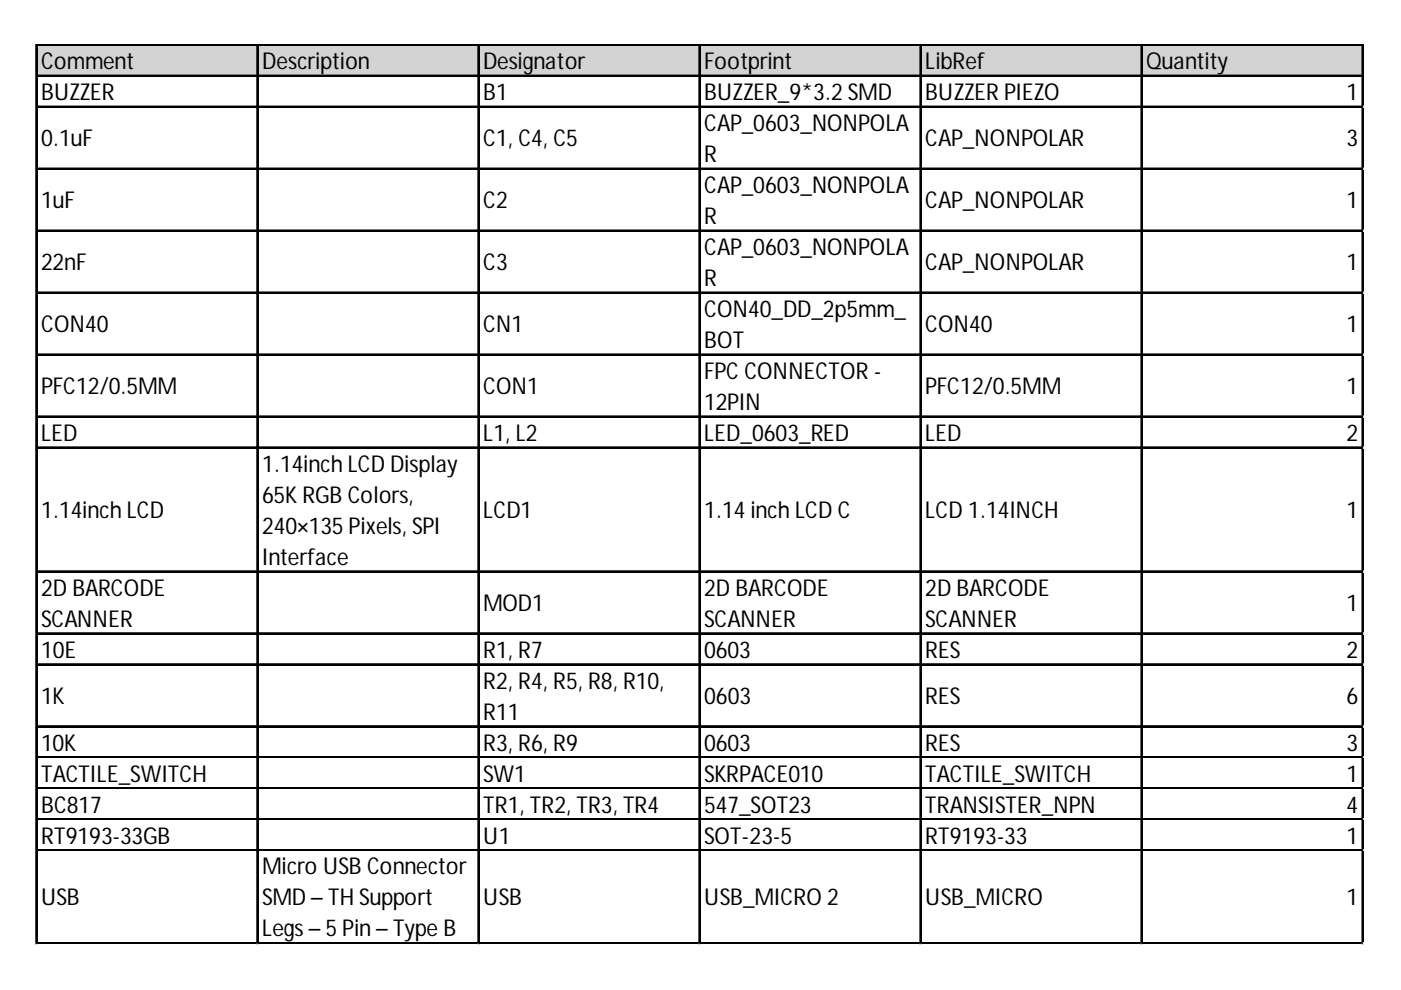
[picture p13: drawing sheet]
<svg xmlns="http://www.w3.org/2000/svg" width="297mm" height="210mm" viewBox="0 0 297 210" stroke-linecap="round" stroke-linejoin="round" font-family="sans-serif">
<defs><g id="words">
<g font-size="4.9">
<text x="8.7" y="14.6">Comment</text>
<text x="55.6" y="14.6">Description</text>
<text x="102.4" y="14.6">Designator</text>
<text x="149.3" y="14.6">Footprint</text>
<text x="196.2" y="14.6">LibRef</text>
<text x="243" y="14.6">Quantity</text>
<text x="8.7" y="21.2">BUZZER</text>
<text x="102.4" y="21.2">B1</text>
<text x="149.3" y="21.2">BUZZER_9*3.2 SMD</text>
<text x="196.2" y="21.2">BUZZER PIEZO</text>
<text x="285.5" y="21.2">1</text>
<text x="149.3" y="27.8">CAP_0603_NONPOLA</text>
<text x="8.7" y="31">0.1uF</text>
<text x="102.4" y="31">C1, C4, C5</text>
<text x="149.3" y="34.3">R</text>
<text x="196.2" y="31">CAP_NONPOLAR</text>
<text x="285.5" y="31">3</text>
<text x="149.3" y="40.9">CAP_0603_NONPOLA</text>
<text x="8.7" y="44.2">1uF</text>
<text x="102.4" y="44.2">C2</text>
<text x="149.3" y="47.5">R</text>
<text x="196.2" y="44.2">CAP_NONPOLAR</text>
<text x="285.5" y="44.2">1</text>
<text x="8.7" y="57.3">22nF</text>
<text x="102.4" y="57.3">C3</text>
<text x="149.3" y="54">CAP_0603_NONPOLA</text>
<text x="196.2" y="57.3">CAP_NONPOLAR</text>
<text x="285.5" y="57.3">1</text>
<text x="149.3" y="60.6">R</text>
<text x="8.7" y="70.5">CON40</text>
<text x="102.4" y="70.5">CN1</text>
<text x="149.3" y="67.2">CON40_DD_2p5mm_</text>
<text x="196.2" y="70.5">CON40</text>
<text x="285.5" y="70.5">1</text>
<text x="149.3" y="73.7">BOT</text>
<text x="8.7" y="83.6">PFC12/0.5MM</text>
<text x="102.4" y="83.6">CON1</text>
<text x="149.3" y="80.3">FPC CONNECTOR -</text>
<text x="196.2" y="83.6">PFC12/0.5MM</text>
<text x="285.5" y="83.6">1</text>
<text x="149.3" y="86.9">12PIN</text>
<text x="8.7" y="93.4">LED</text>
<text x="102.4" y="93.4">L1, L2</text>
<text x="149.3" y="93.4">LED_0603_RED</text>
<text x="196.2" y="93.4">LED</text>
<text x="285.5" y="93.4">2</text>
<text x="55.6" y="100">1.14inch LCD Display</text>
<text x="55.6" y="106.6">65K RGB Colors,</text>
<text x="8.7" y="109.9">1.14inch LCD</text>
<text x="55.6" y="113.2">240×135 Pixels, SPI</text>
<text x="102.4" y="109.9">LCD1</text>
<text x="149.3" y="109.9">1.14 inch LCD C</text>
<text x="196.2" y="109.9">LCD 1.14INCH</text>
<text x="285.5" y="109.9">1</text>
<text x="55.6" y="119.7">Interface</text>
<text x="8.7" y="126.3">2D BARCODE</text>
<text x="102.4" y="129.6">MOD1</text>
<text x="149.3" y="126.3">2D BARCODE</text>
<text x="196.2" y="126.3">2D BARCODE</text>
<text x="285.5" y="129.6">1</text>
<text x="8.7" y="132.9">SCANNER</text>
<text x="149.3" y="132.9">SCANNER</text>
<text x="196.2" y="132.9">SCANNER</text>
<text x="8.7" y="139.4">10E</text>
<text x="102.4" y="139.4">R1, R7</text>
<text x="149.3" y="139.4">0603</text>
<text x="196.2" y="139.4">RES</text>
<text x="285.5" y="139.4">2</text>
<text x="8.7" y="149.3">1K</text>
<text x="102.4" y="146">R2, R4, R5, R8, R10,</text>
<text x="149.3" y="149.3">0603</text>
<text x="196.2" y="149.3">RES</text>
<text x="285.5" y="149.3">6</text>
<text x="102.4" y="152.6">R11</text>
<text x="8.7" y="159.1">10K</text>
<text x="102.4" y="159.1">R3, R6, R9</text>
<text x="149.3" y="159.1">0603</text>
<text x="196.2" y="159.1">RES</text>
<text x="285.5" y="159.1">3</text>
<text x="8.7" y="165.7">TACTILE_SWITCH</text>
<text x="102.4" y="165.7">SW1</text>
<text x="149.3" y="165.7">SKRPACE010</text>
<text x="196.2" y="165.7">TACTILE_SWITCH</text>
<text x="285.5" y="165.7">1</text>
<text x="8.7" y="172.3">BC817</text>
<text x="102.4" y="172.3">TR1, TR2, TR3, TR4</text>
<text x="149.3" y="172.3">547_SOT23</text>
<text x="196.2" y="172.3">TRANSISTER_NPN</text>
<text x="285.5" y="172.3">4</text>
<text x="8.7" y="178.8">RT9193-33GB</text>
<text x="102.4" y="178.8">U1</text>
<text x="149.3" y="178.8">SOT-23-5</text>
<text x="196.2" y="178.8">RT9193-33</text>
<text x="285.5" y="178.8">1</text>
<text x="55.6" y="185.4">Micro USB Connector</text>
<text x="8.7" y="192">USB</text>
<text x="55.6" y="192">SMD – TH Support</text>
<text x="102.4" y="192">USB</text>
<text x="149.3" y="192">USB_MICRO 2</text>
<text x="196.2" y="192">USB_MICRO</text>
<text x="285.5" y="192">1</text>
<text x="55.6" y="198.6">Legs – 5 Pin – Type B</text>
</g>
</g></defs>
<path d="M7.8 9.6h281.3v6.6h-281.3z" fill="#d3d3d3"/>
<g fill="none" stroke="#000" stroke-width=".27">
<path d="M7.6 9.4v190.8M7.7 9.4v190.8M7.9 9.4h281.2M7.9 9.5h281.2M7.9 15.9h281.2M7.9 16.1h281.2M54.5 9.7v190.5M54.6 9.7v190.5M101.3 9.7v190.5M101.5 9.7v190.5M148.2 9.7v190.5M148.3 9.7v190.5"/>
<path d="M195.1 9.7v190.5M195.2 9.7v190.5M241.9 9.7v190.5M242.1 9.7v190.5M288.8 9.7v190.5M288.9 9.7v190.5M7.9 22.5h281.2M7.9 22.7h281.2M7.9 35.7h281.2M7.9 35.8h281.2M7.9 48.8h281.2M7.9 48.9h281.2"/>
<path d="M7.9 61.9h281.2M7.9 62.1h281.2M7.9 75.1h281.2M7.9 75.2h281.2M7.9 88.2h281.2M7.9 88.3h281.2M7.9 94.8h281.2M7.9 94.9h281.2M7.9 121.1h281.2M7.9 121.2h281.2M7.9 134.2h281.2M7.9 134.3h281.2"/>
<path d="M7.9 140.8h281.2M7.9 140.9h281.2M7.9 153.9h281.2M7.9 154h281.2M7.9 160.5h281.2M7.9 160.6h281.2M7.9 167h281.2M7.9 167.2h281.2M7.9 173.6h281.2M7.9 173.7h281.2M7.9 180.2h281.2M7.9 180.3h281.2"/>
<path d="M7.9 199.9h281.2M7.9 200h281.2"/>
</g>
<path d="M7.6 200.2h.1" fill="none" stroke="#e0e0e0" stroke-width=".27"/>
<path d="M7.6 200.2h.3z" fill="#e0e0e0"/>
<path d="M54.5 200.2h.1" fill="none" stroke="#e0e0e0" stroke-width=".27"/>
<path d="M54.5 200.2h.2z" fill="#e0e0e0"/>
<path d="M101.3 200.2h.1" fill="none" stroke="#e0e0e0" stroke-width=".27"/>
<path d="M101.3 200.2h.3z" fill="#e0e0e0"/>
<path d="M148.2 200.2h.1" fill="none" stroke="#e0e0e0" stroke-width=".27"/>
<path d="M148.2 200.2h.3z" fill="#e0e0e0"/>
<path d="M195.1 200.2h.1" fill="none" stroke="#e0e0e0" stroke-width=".27"/>
<path d="M195.1 200.2h.2z" fill="#e0e0e0"/>
<path d="M241.9 200.2h.1" fill="none" stroke="#e0e0e0" stroke-width=".27"/>
<path d="M241.9 200.2h.3z" fill="#e0e0e0"/>
<path d="M288.8 200.2h.1" fill="none" stroke="#e0e0e0" stroke-width=".27"/>
<path d="M288.8 200.2h.3z" fill="#e0e0e0"/>
<path d="M289.1 22.5h.1" fill="none" stroke="#e0e0e0" stroke-width=".27"/>
<path d="M289.1 22.5v.3z" fill="#e0e0e0"/>
<path d="M289.1 35.7h.1" fill="none" stroke="#e0e0e0" stroke-width=".27"/>
<path d="M289.1 35.7v.2z" fill="#e0e0e0"/>
<path d="M289.1 48.8h.1" fill="none" stroke="#e0e0e0" stroke-width=".27"/>
<path d="M289.1 48.8v.3z" fill="#e0e0e0"/>
<path d="M289.1 61.9h.1" fill="none" stroke="#e0e0e0" stroke-width=".27"/>
<path d="M289.1 61.9v.3z" fill="#e0e0e0"/>
<path d="M289.1 75.1h.1" fill="none" stroke="#e0e0e0" stroke-width=".27"/>
<path d="M289.1 75.1v.2z" fill="#e0e0e0"/>
<path d="M289.1 88.2h.1" fill="none" stroke="#e0e0e0" stroke-width=".27"/>
<path d="M289.1 88.2v.3z" fill="#e0e0e0"/>
<path d="M289.1 94.8h.1" fill="none" stroke="#e0e0e0" stroke-width=".27"/>
<path d="M289.1 94.8v.3z" fill="#e0e0e0"/>
<path d="M289.1 121.1h.1" fill="none" stroke="#e0e0e0" stroke-width=".27"/>
<path d="M289.1 121.1v.2z" fill="#e0e0e0"/>
<path d="M289.1 134.2h.1" fill="none" stroke="#e0e0e0" stroke-width=".27"/>
<path d="M289.1 134.2v.3z" fill="#e0e0e0"/>
<path d="M289.1 140.8h.1" fill="none" stroke="#e0e0e0" stroke-width=".27"/>
<path d="M289.1 140.8v.2z" fill="#e0e0e0"/>
<path d="M289.1 153.9h.1" fill="none" stroke="#e0e0e0" stroke-width=".27"/>
<path d="M289.1 153.9v.3z" fill="#e0e0e0"/>
<path d="M289.1 160.5h.1" fill="none" stroke="#e0e0e0" stroke-width=".27"/>
<path d="M289.1 160.5v.2z" fill="#e0e0e0"/>
<path d="M289.1 167h.1" fill="none" stroke="#e0e0e0" stroke-width=".27"/>
<path d="M289.1 167v.3z" fill="#e0e0e0"/>
<path d="M289.1 173.6h.1" fill="none" stroke="#e0e0e0" stroke-width=".27"/>
<path d="M289.1 173.6v.3z" fill="#e0e0e0"/>
<path d="M289.1 180.2h.1" fill="none" stroke="#e0e0e0" stroke-width=".27"/>
<path d="M289.1 180.2v.2z" fill="#e0e0e0"/>
<path d="M289.1 199.9h.1" fill="none" stroke="#e0e0e0" stroke-width=".27"/>
<path d="M289.1 199.9v.3z" fill="#e0e0e0"/>
<use href="#words"/>
</svg>
